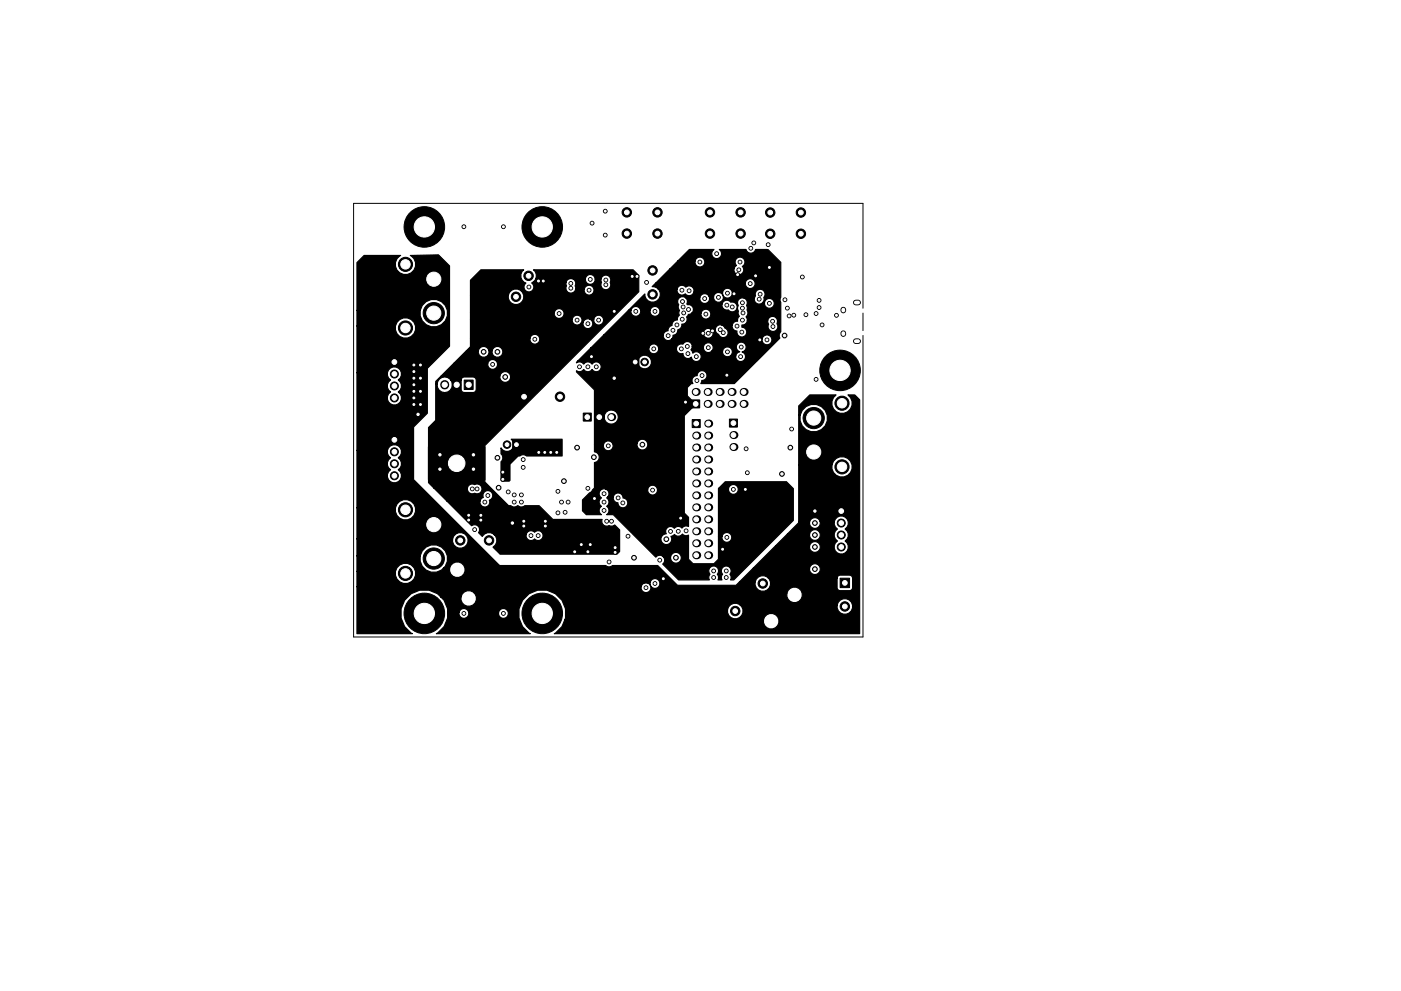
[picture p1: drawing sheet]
<svg xmlns="http://www.w3.org/2000/svg" width="297mm" height="210mm" viewBox="0 0 297 210" stroke-linecap="round" stroke-linejoin="round" font-family="sans-serif">
<path d="M75 43.1h108v92h-108z" fill="none" stroke="#000" stroke-width=".21"/>
<g fill="#000" stroke="#000" stroke-width=".21">
<path d="M82.8 76h1.7v1.7h-1.7zM133.9 76h1.6v1.6h-1.6zM82.8 92.5h1.7v1.7h-1.7zM98.4 80.6h1.9v2h-1.9zM90.8 94.8h12v7h-12zM108.7 93.5h1.6v1.6h-1.6zM123.7 87.6h1.7v1.7h-1.7zM146.8 89h1.7v1.7h-1.7zM146.7 84.8h1.7v1.7h-1.7zM154.7 88.9h1.7v1.7h-1.7zM177.5 107.6h1.7v1.7h-1.7zM178.1 122.7h2v2h-2z"/>
<circle cx="86" cy="56.1" r="1.5"/>
<circle cx="90" cy="48.1" r="4.3"/>
<circle cx="92" cy="59.2" r="2.25"/>
<circle cx="98.4" cy="48.1" r=".4"/>
<circle cx="106.7" cy="48.1" r=".4"/>
<circle cx="112.1" cy="58.5" r="1"/>
<circle cx="114.2" cy="59.6" r=".4"/>
<circle cx="115" cy="48.1" r="4.3"/>
<circle cx="115.2" cy="59.6" r=".4"/>
<circle cx="125.1" cy="59.3" r=".4"/>
<circle cx="125.5" cy="47.3" r=".4"/>
<circle cx="128.3" cy="49.9" r=".4"/>
<circle cx="128.3" cy="44.8" r=".4"/>
<circle cx="128.5" cy="59.4" r=".4"/>
<circle cx="132.9" cy="49.6" r="1"/>
<circle cx="132.9" cy="45.1" r="1"/>
<circle cx="134" cy="58.6" r=".4"/>
<circle cx="135.1" cy="58.6" r=".4"/>
<circle cx="137.1" cy="59.9" r=".4"/>
<circle cx="138.4" cy="57.4" r="1"/>
<circle cx="139.4" cy="49.6" r="1"/>
<circle cx="139.4" cy="45.1" r="1"/>
<circle cx="148.4" cy="55.6" r=".4"/>
<circle cx="150.5" cy="49.6" r="1"/>
<circle cx="150.5" cy="45.1" r="1"/>
<circle cx="151.9" cy="53.8" r=".4"/>
<circle cx="156.4" cy="58.3" r=".4"/>
<circle cx="156.6" cy="57.3" r=".4"/>
<circle cx="156.9" cy="55.6" r=".4"/>
<circle cx="157" cy="49.6" r="1"/>
<circle cx="157" cy="45.1" r="1"/>
<circle cx="159.2" cy="52.7" r=".4"/>
<circle cx="159.8" cy="51.5" r=".4"/>
<circle cx="160.2" cy="58.5" r=".4"/>
<circle cx="162.9" cy="51.9" r=".4"/>
<circle cx="163.1" cy="56.7" r=".4"/>
<circle cx="163.3" cy="45.1" r="1"/>
<circle cx="163.3" cy="49.6" r="1"/>
<circle cx="169.8" cy="45.1" r="1"/>
<circle cx="169.8" cy="49.6" r="1"/>
<circle cx="170.1" cy="58.8" r=".4"/>
<circle cx="83.6" cy="79.3" r=".85"/>
<circle cx="86" cy="69.6" r="1.5"/>
<circle cx="87.7" cy="77.4" r=".4"/>
<circle cx="87.7" cy="78.8" r=".4"/>
<circle cx="89.1" cy="77.4" r=".4"/>
<circle cx="92" cy="66.4" r="2.25"/>
<circle cx="102.5" cy="74.6" r=".5"/>
<circle cx="104.4" cy="77.3" r=".4"/>
<circle cx="105.5" cy="74.6" r=".5"/>
<circle cx="107.1" cy="80" r=".5"/>
<circle cx="109.4" cy="63" r="1"/>
<circle cx="112.1" cy="60.9" r=".4"/>
<circle cx="113.4" cy="72" r=".4"/>
<circle cx="118.5" cy="66.5" r=".4"/>
<circle cx="121" cy="60.1" r=".4"/>
<circle cx="121" cy="61.1" r=".4"/>
<circle cx="122.4" cy="67.9" r=".4"/>
<circle cx="122.9" cy="77.8" r=".4"/>
<circle cx="124.6" cy="68.7" r=".4"/>
<circle cx="124.6" cy="77.8" r=".4"/>
<circle cx="124.9" cy="61.6" r=".4"/>
<circle cx="125.4" cy="75.7" r=".4"/>
<circle cx="126.4" cy="77.8" r=".4"/>
<circle cx="126.9" cy="67.9" r=".4"/>
<circle cx="128.5" cy="60.4" r=".4"/>
<circle cx="130.2" cy="66.1" r=".4"/>
<circle cx="134.8" cy="66.1" r=".4"/>
<circle cx="136.7" cy="76.8" r=".8"/>
<circle cx="138.4" cy="62.5" r="1"/>
<circle cx="138.6" cy="74" r=".4"/>
<circle cx="138.9" cy="66.1" r=".4"/>
<circle cx="141.7" cy="71.2" r=".4"/>
<circle cx="142.7" cy="70.1" r=".4"/>
<circle cx="143.5" cy="68.9" r=".4"/>
<circle cx="144.5" cy="74" r=".4"/>
<circle cx="144.6" cy="61.6" r=".4"/>
<circle cx="144.6" cy="67.7" r=".4"/>
<circle cx="144.7" cy="64" r=".4"/>
<circle cx="144.8" cy="65.1" r=".4"/>
<circle cx="145" cy="66.4" r=".4"/>
<circle cx="145.7" cy="73.5" r=".4"/>
<circle cx="145.9" cy="75" r=".4"/>
<circle cx="146" cy="65.7" r=".4"/>
<circle cx="146.1" cy="61.7" r=".4"/>
<circle cx="147.6" cy="75.7" r=".4"/>
<circle cx="148.8" cy="79.7" r=".4"/>
<circle cx="149" cy="70.7" r=".4"/>
<circle cx="149.4" cy="63.3" r=".4"/>
<circle cx="149.7" cy="66.6" r=".4"/>
<circle cx="150.2" cy="70.7" r=".4"/>
<circle cx="150.2" cy="73.8" r=".4"/>
<circle cx="151.1" cy="70.2" r=".4"/>
<circle cx="152.3" cy="63.1" r=".4"/>
<circle cx="152.7" cy="70" r=".4"/>
<circle cx="153.3" cy="70.6" r=".4"/>
<circle cx="154.1" cy="64.7" r=".4"/>
<circle cx="154.1" cy="79.6" r=".4"/>
<circle cx="154.2" cy="74.6" r=".4"/>
<circle cx="154.2" cy="62.2" r=".4"/>
<circle cx="155.2" cy="65.1" r=".4"/>
<circle cx="155.6" cy="62.3" r=".4"/>
<circle cx="156.3" cy="69.2" r=".4"/>
<circle cx="157" cy="75.7" r=".4"/>
<circle cx="157.2" cy="73.6" r=".4"/>
<circle cx="157.3" cy="70.5" r=".4"/>
<circle cx="157.4" cy="64.2" r=".4"/>
<circle cx="157.4" cy="67.9" r=".4"/>
<circle cx="157.4" cy="65.4" r=".4"/>
<circle cx="157.5" cy="66.4" r=".4"/>
<circle cx="159.1" cy="60.2" r=".4"/>
<circle cx="161" cy="63.5" r=".4"/>
<circle cx="161.1" cy="72.1" r=".4"/>
<circle cx="161.2" cy="62.4" r=".4"/>
<circle cx="162.6" cy="72.1" r=".4"/>
<circle cx="163.1" cy="64.4" r=".4"/>
<circle cx="163.8" cy="68.2" r=".4"/>
<circle cx="163.9" cy="69.3" r=".4"/>
<circle cx="166.3" cy="71.2" r=".5"/>
<circle cx="166.4" cy="63.6" r=".4"/>
<circle cx="166.9" cy="65.4" r=".4"/>
<circle cx="167.3" cy="67" r=".4"/>
<circle cx="168.3" cy="66.9" r=".4"/>
<circle cx="170.9" cy="66.8" r=".4"/>
<circle cx="173" cy="66.5" r=".4"/>
<circle cx="173.7" cy="65.3" r=".4"/>
<circle cx="173.7" cy="63.7" r=".4"/>
<circle cx="174.3" cy="68.9" r=".4"/>
<circle cx="177.3" cy="66.9" r=".4"/>
<circle cx="178.1" cy="78.6" r="4.3"/>
<circle cx="83.6" cy="98.4" r=".85"/>
<circle cx="83.6" cy="81.9" r=".85"/>
<circle cx="83.6" cy="95.9" r=".85"/>
<circle cx="83.6" cy="84.4" r=".85"/>
<circle cx="87.7" cy="81.6" r=".4"/>
<circle cx="87.7" cy="83" r=".4"/>
<circle cx="87.7" cy="84.4" r=".4"/>
<circle cx="87.7" cy="85.8" r=".4"/>
<circle cx="87.7" cy="80.2" r=".4"/>
<circle cx="88.6" cy="87.9" r=".5"/>
<circle cx="89.1" cy="80.2" r=".4"/>
<circle cx="89.1" cy="85.8" r=".4"/>
<circle cx="89.1" cy="83" r=".4"/>
<circle cx="93.3" cy="96.5" r=".5"/>
<circle cx="93.3" cy="99.5" r=".5"/>
<circle cx="100.4" cy="96.5" r=".5"/>
<circle cx="100.4" cy="99.5" r=".5"/>
<circle cx="105.5" cy="97.1" r=".5"/>
<circle cx="107.5" cy="94.3" r=".8"/>
<circle cx="110.9" cy="97.5" r=".4"/>
<circle cx="110.9" cy="99.2" r=".4"/>
<circle cx="111.1" cy="84.2" r="1"/>
<circle cx="114.2" cy="96" r=".4"/>
<circle cx="115.5" cy="96" r=".4"/>
<circle cx="116.8" cy="96" r=".4"/>
<circle cx="118" cy="96" r=".4"/>
<circle cx="118.7" cy="84.2" r="1"/>
<circle cx="122.4" cy="95" r=".5"/>
<circle cx="125.9" cy="97" r=".5"/>
<circle cx="129" cy="94.6" r=".4"/>
<circle cx="130.2" cy="80.2" r=".5"/>
<circle cx="136.2" cy="94.3" r=".5"/>
<circle cx="145.3" cy="85.3" r=".4"/>
<circle cx="147.8" cy="80.7" r=".4"/>
<circle cx="158.2" cy="95.2" r=".4"/>
<circle cx="167.6" cy="95" r=".5"/>
<circle cx="167.8" cy="91" r=".4"/>
<circle cx="172.5" cy="88.7" r="2.25"/>
<circle cx="172.5" cy="95.9" r="2.25"/>
<circle cx="173" cy="80.5" r=".4"/>
<circle cx="178.5" cy="99.1" r="1.5"/>
<circle cx="178.5" cy="85.6" r="1.5"/>
<circle cx="83.6" cy="100.9" r=".85"/>
<circle cx="86" cy="108.2" r="1.5"/>
<circle cx="92" cy="111.3" r="2.25"/>
<circle cx="92" cy="118.5" r="2.25"/>
<circle cx="97.6" cy="114.7" r="1"/>
<circle cx="99.4" cy="109.3" r=".4"/>
<circle cx="99.4" cy="110.3" r=".4"/>
<circle cx="100.1" cy="103.7" r=".4"/>
<circle cx="100.6" cy="112.4" r=".4"/>
<circle cx="101.1" cy="103.7" r=".4"/>
<circle cx="101.9" cy="110.3" r=".4"/>
<circle cx="101.9" cy="109.3" r=".4"/>
<circle cx="102.8" cy="106.5" r=".4"/>
<circle cx="103.4" cy="105.1" r=".4"/>
<circle cx="103.7" cy="114.7" r="1"/>
<circle cx="105.7" cy="103.5" r=".5"/>
<circle cx="106.6" cy="100.2" r=".4"/>
<circle cx="106.6" cy="101.7" r=".4"/>
<circle cx="107.8" cy="104.4" r=".4"/>
<circle cx="108.6" cy="111" r=".5"/>
<circle cx="109" cy="106.5" r=".4"/>
<circle cx="109" cy="105" r=".4"/>
<circle cx="110.5" cy="105" r=".4"/>
<circle cx="110.5" cy="106.5" r=".4"/>
<circle cx="111.1" cy="110.6" r=".4"/>
<circle cx="111.1" cy="111.6" r=".4"/>
<circle cx="112.6" cy="113.6" r=".4"/>
<circle cx="114.1" cy="113.6" r=".4"/>
<circle cx="115.6" cy="111.6" r=".4"/>
<circle cx="115.6" cy="110.6" r=".4"/>
<circle cx="118.3" cy="108.8" r=".4"/>
<circle cx="118.3" cy="104.2" r=".4"/>
<circle cx="119.1" cy="106.5" r=".4"/>
<circle cx="119.6" cy="102.1" r=".5"/>
<circle cx="119.8" cy="108.7" r=".4"/>
<circle cx="120.5" cy="106.5" r=".4"/>
<circle cx="121.8" cy="117.1" r=".4"/>
<circle cx="123.2" cy="115.5" r=".4"/>
<circle cx="124.6" cy="117.1" r=".4"/>
<circle cx="124.6" cy="103.6" r=".4"/>
<circle cx="125.1" cy="115.5" r=".4"/>
<circle cx="126" cy="105.8" r=".4"/>
<circle cx="128.1" cy="104.7" r=".4"/>
<circle cx="128.1" cy="108.3" r=".4"/>
<circle cx="128.1" cy="106.5" r=".4"/>
<circle cx="128.6" cy="110.6" r=".4"/>
<circle cx="129.1" cy="119.2" r=".4"/>
<circle cx="129.6" cy="110.6" r=".4"/>
<circle cx="130.4" cy="116.2" r=".4"/>
<circle cx="130.4" cy="117.2" r=".4"/>
<circle cx="131.1" cy="105.6" r=".4"/>
<circle cx="132.1" cy="106.7" r=".4"/>
<circle cx="133.2" cy="113.8" r=".4"/>
<circle cx="134.4" cy="118.3" r=".5"/>
<circle cx="138.4" cy="104" r=".4"/>
<circle cx="139.9" cy="118.8" r=".4"/>
<circle cx="141.3" cy="114.4" r=".5"/>
<circle cx="142.2" cy="112.7" r=".4"/>
<circle cx="143.3" cy="118.3" r=".5"/>
<circle cx="143.8" cy="112.7" r=".4"/>
<circle cx="144.3" cy="109.9" r=".4"/>
<circle cx="145.5" cy="112.6" r=".4"/>
<circle cx="153.2" cy="116.5" r=".4"/>
<circle cx="154.1" cy="114" r=".4"/>
<circle cx="155.5" cy="103.8" r=".4"/>
<circle cx="158" cy="103.8" r=".4"/>
<circle cx="158.4" cy="100.3" r=".4"/>
<circle cx="165.8" cy="100.6" r=".5"/>
<circle cx="172.8" cy="116.1" r=".5"/>
<circle cx="172.8" cy="108.4" r=".5"/>
<circle cx="172.8" cy="111" r=".5"/>
<circle cx="172.8" cy="113.5" r=".5"/>
<circle cx="178.4" cy="113.5" r=".85"/>
<circle cx="178.4" cy="116.1" r=".85"/>
<circle cx="178.4" cy="111" r=".85"/>
<circle cx="86" cy="121.7" r="1.5"/>
<circle cx="90" cy="130.1" r="4.3"/>
<circle cx="98.4" cy="130.1" r=".4"/>
<circle cx="106.7" cy="130.1" r=".4"/>
<circle cx="115" cy="130.1" r="4.3"/>
<circle cx="137" cy="124.7" r=".4"/>
<circle cx="138.9" cy="123.8" r=".4"/>
<circle cx="140.6" cy="122.8" r=".4"/>
<circle cx="151.3" cy="122.5" r=".4"/>
<circle cx="151.3" cy="121.1" r=".4"/>
<circle cx="154" cy="122.5" r=".4"/>
<circle cx="154" cy="121.1" r=".4"/>
<circle cx="155.9" cy="129.6" r="1"/>
<circle cx="161.7" cy="123.8" r="1"/>
<circle cx="172.8" cy="120.8" r=".5"/>
<circle cx="179.1" cy="128.7" r="1"/>
</g>
<g fill="#000">
<circle cx="127.1" cy="88.5" r=".85"/>
<circle cx="129.6" cy="88.5" r=".85"/>
<circle cx="147.5" cy="83.2" r=".85"/>
<circle cx="147.6" cy="97.5" r=".85"/>
<circle cx="147.6" cy="92.4" r=".85"/>
<circle cx="147.6" cy="94.9" r=".85"/>
<circle cx="150" cy="83.2" r=".85"/>
<circle cx="150" cy="85.7" r=".85"/>
<circle cx="150.2" cy="92.4" r=".85"/>
<circle cx="150.2" cy="97.5" r=".85"/>
<circle cx="150.2" cy="94.9" r=".85"/>
<circle cx="150.2" cy="89.9" r=".85"/>
<circle cx="152.6" cy="85.7" r=".85"/>
<circle cx="152.6" cy="83.2" r=".85"/>
<circle cx="155.1" cy="83.2" r=".85"/>
<circle cx="155.1" cy="85.7" r=".85"/>
<circle cx="155.5" cy="92.3" r=".85"/>
<circle cx="155.5" cy="94.8" r=".85"/>
<circle cx="157.7" cy="85.7" r=".85"/>
<circle cx="157.7" cy="83.2" r=".85"/>
<circle cx="147.6" cy="112.7" r=".85"/>
<circle cx="147.6" cy="102.6" r=".85"/>
<circle cx="147.6" cy="117.8" r=".85"/>
<circle cx="147.6" cy="110.2" r=".85"/>
<circle cx="147.6" cy="107.6" r=".85"/>
<circle cx="147.6" cy="100" r=".85"/>
<circle cx="147.6" cy="115.3" r=".85"/>
<circle cx="147.6" cy="105.1" r=".85"/>
<circle cx="150.2" cy="117.8" r=".85"/>
<circle cx="150.2" cy="112.7" r=".85"/>
<circle cx="150.2" cy="105.1" r=".85"/>
<circle cx="150.2" cy="102.6" r=".85"/>
<circle cx="150.2" cy="100" r=".85"/>
<circle cx="150.2" cy="115.3" r=".85"/>
<circle cx="150.2" cy="110.2" r=".85"/>
<circle cx="150.2" cy="107.6" r=".85"/>
</g>
<path d="M178.8 65.7v.2M178.8 70.7v.2M181.4 72.4h.5M181.4 64.2h.5" fill="none" stroke="#000" stroke-width="1.2"/>
<path d="M94.3 81.6v.1M96.8 81.6v.1" fill="none" stroke="#000" stroke-width="1.9"/>
<path d="M75.7 55.7l1.5-1.5h7.7a2.16 2.16 0 0 0-.6 3.3 2.16 2.16 0 0 0 3.3 0 2.16 2.16 0 0 0-.6-3.3l6-.1 2.3 2.3v17.1l-4.7 4.7v9.5l-2.9 3v11l18.2 18.3h22.5l.2 .1a1 1 0 0 0 1.2-.1h9.6l4.3 4.2h12.3l.8-.7h3.3v.6a1.66 1.66 0 0 0 2.4 1.2 1.66 1.66 0 0 0 .4-2.6h14.6v2a.65 .65 0 0 0 .6 .6h2l.5-.2 .2-.4v-2a.65 .65 0 0 0-.7-.7l-2.2 .1-.4 .6h-14.6a1.64 1.64 0 0 0-1.6-.5 1.64 1.64 0 0 0-1.2 1.3h-3.3l2.9-3h11.9v.5a1.16 1.16 0 0 0 1.8 .7 1.16 1.16 0 0 0 0-1.9 1.16 1.16 0 0 0-1.8 .7h-11.9l4.7-4.7h7.2v.5a1.16 1.16 0 0 0 1.8 .7 1.16 1.16 0 0 0 0-1.9 1.16 1.16 0 0 0-1.8 .7h-7.2l2.6-2.5h4.6v.4a1.16 1.16 0 0 0 1.8 .8 1.16 1.16 0 0 0 0-2 1.16 1.16 0 0 0-1.8 .8h-4.6l2.3-2.6h2.3a1.15 1.15 0 0 0 1.2 1.4 1.15 1.15 0 0 0 1.1-1.4h3v.6l.2 .5 .4 .5a1.51 1.51 0 0 0 0 2.5 1.51 1.51 0 0 0-.3 2.2 1.51 1.51 0 0 0 2.3 0 1.51 1.51 0 0 0-.3-2.2 1.5 1.5 0 0 0 0-2.6 1.51 1.51 0 0 0 0-2.5 1.51 1.51 0 0 0-2.3 1h-3l-.2-.4a1.16 1.16 0 0 0-1.2-.5 1.16 1.16 0 0 0-.9 .9h-2.3v-12.1h7.1v.9a2.18 2.18 0 0 0 3.3 1.4 2.18 2.18 0 0 0 0-3.7 2.18 2.18 0 0 0-3.3 1.4h-7.1v-10.5h.3v1.2a2.94 2.94 0 0 0 4.6 1.8 2.94 2.94 0 0 0 0-4.8 2.94 2.94 0 0 0-4.6 1.8h-.3v-2l2.4-2.3h5.6a2.17 2.17 0 0 0-.4 3.2 2.17 2.17 0 0 0 3.2 0 2.17 2.17 0 0 0-.3-3.2h1.4l1.1 1v49.6h-64.8l1.7-1.5 .6-1.4h42.1a1.67 1.67 0 0 0 1.9 1.9 1.67 1.67 0 0 0 1.1-2.5 1.67 1.67 0 0 0-2.8 0l-.2 .6h-42.1l.1-.4v-1.8h34.3v.7a1.66 1.66 0 0 0 2.5 1.1 1.66 1.66 0 0 0 .2-2.8h20.6v.7a1.67 1.67 0 0 0 2.6 1.1 1.67 1.67 0 0 0 0-2.8 1.67 1.67 0 0 0-2.6 1h-20.7a1.67 1.67 0 0 0-2.6 1h-34.3l-.7-1.9-1.6-1.5h49.2a1.67 1.67 0 0 0 2 1.9 1.67 1.67 0 0 0 1-2.5 1.67 1.67 0 0 0-2.7 0l-.3 .6h-49.2a5 5 0 0 0-6.9 1.7 5 5 0 0 0 1.7 6.8h-19.9l1.7-1.5 .7-1.8v-1.2h2.4a1.06 1.06 0 0 0 1.1 1.3 1.06 1.06 0 0 0 1-1.3h6.3v.5a1.06 1.06 0 0 0 1.6 .6 1.06 1.06 0 0 0 0-1.7 1.06 1.06 0 0 0-1.6 .6h-6.3l-.2-.3a1.06 1.06 0 0 0-1.1-.5 1.06 1.06 0 0 0-.8 .8h-2.4v-.7l-.7-1.8-.8-.8h4.3v.7a1.67 1.67 0 0 0 2.6 1.1 1.67 1.67 0 0 0 0-2.8 1.67 1.67 0 0 0-2.6 1h-4.3l-.6-.6a5 5 0 0 0-7.1 1.4 5 5 0 0 0 1.7 7h-11.7v-9.9h60.2v.4a1.06 1.06 0 0 0 1.6 .7 1.06 1.06 0 0 0 0-1.8 1.06 1.06 0 0 0-1.6 .7h-60.2v-3.3h8.1v.9a2.13 2.13 0 0 0 3.1 1.5h50.9v.4a1.06 1.06 0 0 0 1.7 .7 1.06 1.06 0 0 0 0-1.8 1.06 1.06 0 0 0-1.7 .7h-50.9l.3-.1a2.18 2.18 0 0 0 0-3.7 2.18 2.18 0 0 0-3.4 1.4h-8.1v-3.3h13.4v1.2a2.89 2.89 0 0 0 4.9 1.5h1.3v.6a1.67 1.67 0 0 0 2.6 1.1 1.67 1.67 0 0 0 0-2.8 1.67 1.67 0 0 0-2.6 1.1h-1.3l.4-.5a2.94 2.94 0 0 0-1.3-4.3 2.94 2.94 0 0 0-4 2.1h-13.4v-3.6h20.3v.7a1.67 1.67 0 0 0 2.5 1 1.67 1.67 0 0 0 0-2.7 1.67 1.67 0 0 0-2.5 1h-20.3v-6.6h8.1v.9a2.18 2.18 0 0 0 3.4 1.4 2.18 2.18 0 0 0 0-3.7 2.18 2.18 0 0 0-3.4 1.4h-8.1v-12.1h6.4v.6l.3 .5 .4 .4a1.51 1.51 0 0 0 0 2.6 1.51 1.51 0 0 0-.3 2.2 1.51 1.51 0 0 0 2.3 0 1.51 1.51 0 0 0-.4-2.2 1.5 1.5 0 0 0 0-2.6 1.51 1.51 0 0 0 .1-2.5 1.51 1.51 0 0 0-2.4 1h-6.4v-16.5h6.4v.5l.3 .6 .4 .4a1.51 1.51 0 0 0 0 2.6 1.51 1.51 0 0 0-.3 2.2 1.51 1.51 0 0 0 2.3 0 1.51 1.51 0 0 0-.4-2.2 1.5 1.5 0 0 0 0-2.6 1.51 1.51 0 0 0 .1-2.5 1.51 1.51 0 0 0-2.4 1h-6.4v-9.9h8.1v.8a2.18 2.18 0 0 0 3.4 1.4 2.18 2.18 0 0 0 0-3.6 2.18 2.18 0 0 0-3.4 1.4h-8.1v-3.3h13.4v1.1a2.94 2.94 0 0 0 4.5 1.9 2.94 2.94 0 0 0 0-4.9 2.94 2.94 0 0 0-4.5 1.9h-13.4zM99.7 59.5l2.3-2.2h9a1.61 1.61 0 0 0 .5 2.8 1.05 1.05 0 0 0-.1 1.5 1.05 1.05 0 0 0 1.6 0 1.05 1.05 0 0 0-.3-1.6l7.3-.1 .1 .7a1.05 1.05 0 0 0 .6 1.5 1.05 1.05 0 0 0 1.4-.7h1.8v.4a1.06 1.06 0 0 0 1.6 .6 1.06 1.06 0 0 0 0-1.7 1.06 1.06 0 0 0-1.6 .7h-1.8l-.2-.8a1.05 1.05 0 0 0-.5-1.5 1.05 1.05 0 0 0-1.4 .8h-7.1l.7-.8h10.5v.4a1.05 1.05 0 0 0 1.2 .8 1.05 1.05 0 0 0 .9-1.1h1.2l.1 .7-.1 .3a1.05 1.05 0 0 0 1.2 1.3 1.05 1.05 0 0 0 .8-1.6 1.05 1.05 0 0 0-.6-1.5 1.05 1.05 0 0 0-1.4 .8h-1.2v-.1a1.06 1.06 0 0 0-1.1-.9 1.06 1.06 0 0 0-1 .9h-10.5l.1-.9-.2-.6-.4-.3h21.1l1.2 1.1v3.5l-32.6 32.6v7.8l5 5h.5a1.17 1.17 0 0 0 1.5 0 .98 .98 0 0 0 1.4 0h3.1l3 2.9h10.4l-.1 .2a1.04 1.04 0 0 0 .4 1 1.04 1.04 0 0 0 1.1 .1 .97 .97 0 0 0 1.2-.1l1.1 1v4.6l-.6 .6h-24.8l-1.4-1.6a1.63 1.63 0 0 0 .2-2.6h6.7v.4a1.04 1.04 0 0 0 .8 .9 1.04 1.04 0 0 0 1-.4 1.04 1.04 0 0 0 1.5 .1 1.04 1.04 0 0 0 0-1.5 1.04 1.04 0 0 0-1.5 0 1.04 1.04 0 0 0-1-.3 1.04 1.04 0 0 0-.8 .8h-6.7l-.2-.1a1.64 1.64 0 0 0-2.3 .5l-.8-.8a1.05 1.05 0 0 0-.1-1.4 1.05 1.05 0 0 0-1.4-.1l-5.2-5.2h7a1.05 1.05 0 0 0 1.1 1.3 1.05 1.05 0 0 0 .8-1.5 1.04 1.04 0 0 0 .7-1.3 1.04 1.04 0 0 0-1.3-.7 1.04 1.04 0 0 0-.6 1.4l-.6 .4-.1 .4h-7l-2.8-2.8h7.1a1.04 1.04 0 0 0 .4 1.1 1.04 1.04 0 0 0 1.1 0 1.05 1.05 0 0 0 1.6-.9 1.05 1.05 0 0 0-1.6-.9 1.04 1.04 0 0 0-1.5 .7h-7.1l-1.1-1.1v-11.7l1.5-1.5v-7.8h.3a1.62 1.62 0 0 0 2 1.8 1.62 1.62 0 0 0 .9-2.6h2.2v2a.65 .65 0 0 0 .6 .7h1.9l.5-.2 .2-.5v-2a.65 .65 0 0 0-.7-.6h-2.1l-.4 .6h-2.2a1.58 1.58 0 0 0-1.7-.6 1.58 1.58 0 0 0-1.2 1.4h-.3v-.5l1.2-1.1h12.4a1.16 1.16 0 0 0 1.3 1.3 1.16 1.16 0 0 0 .8-1.8 1.16 1.16 0 0 0-1.9 0l-.2 .5h-12.4l2.6-2.7h7.2a1.06 1.06 0 0 0 1.3 1.3 1.06 1.06 0 0 0 .6-1.7 1.06 1.06 0 0 0-1.7 0l-.2 .4h-7.2l2.7-2.7h2.5a1.16 1.16 0 0 0 1.1 1.4 1.16 1.16 0 0 0 1.2-1.4h.6v.5a1.16 1.16 0 0 0 1.8 .7 1.16 1.16 0 0 0 0-1.9 1.16 1.16 0 0 0-1.8 .7h-.6l-.2-.4a1.16 1.16 0 0 0-1.2-.5 1.16 1.16 0 0 0-.9 .9h-2.5l.8-.8v-1.8h12.7a1.06 1.06 0 0 0 1.2 1.2 1.06 1.06 0 0 0 .7-1.6 1.06 1.06 0 0 0-1.8 0l-.1 .4h-12.7v-4.1h21.6a1.05 1.05 0 0 0 .7 1.2 1.05 1.05 0 0 0 1.2-.4h.4v.4a1.05 1.05 0 0 0 1.7 .6 1.05 1.05 0 0 0-.3-1.8h.9v.4a1.06 1.06 0 0 0 1.6 .7 1.06 1.06 0 0 0 0-1.8 1.06 1.06 0 0 0-1.6 .7l-1.1-.1a1.05 1.05 0 0 0-1.2 .9h-.4l.2-.4a1.06 1.06 0 0 0-.8-1.2 1.06 1.06 0 0 0-1.3 .8h-21.6v-1.4h17.8v.4a1.06 1.06 0 0 0 1.6 .7 1.06 1.06 0 0 0 0-1.8 1.06 1.06 0 0 0-1.6 .7h-17.8v-3.7h8.1v.7a1.67 1.67 0 0 0 2.5 1.1 1.67 1.67 0 0 0 0-2.8 1.67 1.67 0 0 0-2.5 1h-8.1zM122.2 76.9l.4-.4h12.6a1.46 1.46 0 0 0 1.8 1.7 1.46 1.46 0 0 0 .9-2.2 1.46 1.46 0 0 0-2.4 0l-.3 .5h-12.6l2.7-2.7h12.3a1.06 1.06 0 0 0 1 1.3 1.06 1.06 0 0 0 1-1.3h3.8v.4a1.03 1.03 0 0 0 1.4 .8 1.03 1.03 0 0 0 .6 1 1.03 1.03 0 0 0 1.2-.2 1.05 1.05 0 0 0 1.4 .9 1.05 1.05 0 0 0 .5-1.6 1.05 1.05 0 0 0-1.6-.2l-.4-.7 .3-.6h2.3v.4a1.04 1.04 0 0 0 .8 .8 1.04 1.04 0 0 0 1-.4h2.3v.5a1.04 1.04 0 0 0 1.7 .6h1.1v.4a1.05 1.05 0 0 0 1.7 .6 1.05 1.05 0 0 0-.4-1.8 1.05 1.05 0 0 0 .8-1.6 1.05 1.05 0 0 0-1.7-.1 1.05 1.05 0 0 0 .5 1.6 1.03 1.03 0 0 0-.9 .9h-1.1l.2-.3a1.06 1.06 0 0 0-.5-1.5 1.06 1.06 0 0 0-1.4 .7h-2.3l.1-.1a1.06 1.06 0 0 0-.4-1.5 1.06 1.06 0 0 0-1.5 .8h-2.3v-.3a1.04 1.04 0 0 0-.9-.8 1.04 1.04 0 0 0-1.1 .5 1.02 1.02 0 0 0-1.4 .8h-3.8l-.1-.4a1.06 1.06 0 0 0-1.1-.4 1.06 1.06 0 0 0-.8 .8h-12.3l2.8-2.8h12.5v.4a1.04 1.04 0 0 0 .8 .8 1.04 1.04 0 0 0 1-.3h19.2v.4a1.06 1.06 0 0 0 1.6 .7 1.06 1.06 0 0 0 0-1.8 1.06 1.06 0 0 0-1.6 .7h-19.2l.3-.8a.94 .94 0 0 0 .9-.6h5.5v.4a1.05 1.05 0 0 0 1.7 .6 1.05 1.05 0 0 0-.3-1.8h1.2l.1 .8 .7 .7a1.05 1.05 0 0 0 1.7 0 1.05 1.05 0 0 0-.5-1.6l-.6-.6h2.1a1.03 1.03 0 0 0 1.1 1.2 1.05 1.05 0 0 0 .8 1.3 1.05 1.05 0 0 0 1.2-.9 1.05 1.05 0 0 0-1-1.2v-.4h.3a1 1 0 0 0 .8-1h4.4l.2 .8a1.05 1.05 0 0 0 1 1.5 1.05 1.05 0 0 0 .7-1.6 1.05 1.05 0 0 0-.5-1.5 1.05 1.05 0 0 0-1.4 .8h-4.4l-.2-.8a1.02 1.02 0 0 0 .2-1.4v-.6l-.1-.4 .1-.4a1.01 1.01 0 0 0-.6-1.1h2.1v.4a1.04 1.04 0 0 0 .8 .8 1.04 1.04 0 0 0 1-.3h.4v.4a1.06 1.06 0 0 0 1.6 .6 1.06 1.06 0 0 0 0-1.7 1.06 1.06 0 0 0-1.6 .7h-.4l.3-.5v-.7a1.05 1.05 0 0 0-.7-1.6 1.05 1.05 0 0 0-1.1 1.4l-.3 .5-2.3-.1a1.05 1.05 0 0 0-1.1 .4 1.05 1.05 0 0 0 0 1.2 1.01 1.01 0 0 0 .1 1.2 .94 .94 0 0 0 .2 1.1 1 1 0 0 0-.4 1.1 1.03 1.03 0 0 0-1.2 .8l-2.3-.1a1.05 1.05 0 0 0-1.2 .8h-1.3a1.05 1.05 0 0 0-1.3 .8h-5.5l.1-.5a1.04 1.04 0 0 0 .9-1.2 1.02 1.02 0 0 0 1-1.5l.4-.6 .7-.3h1.9a1.06 1.06 0 0 0 1.3 1.3 1.06 1.06 0 0 0 .6-1.6 1.06 1.06 0 0 0-1.7 0l-.2 .3h-1.9a1.04 1.04 0 0 0 .2-1.2 1.04 1.04 0 0 0-1.1-.6l-.1-.1h7.4v.4a1.03 1.03 0 0 0 1.3 .8 1.05 1.05 0 0 0 1.8-.2 1.05 1.05 0 0 0-1.2-1.4 1.05 1.05 0 0 0-1.1-.4 1.05 1.05 0 0 0-.8 .8h-7.5a1 1 0 0 0-.3-1.4h3.1v.5a1.05 1.05 0 0 0 1.3 .7 1.05 1.05 0 0 0 .6-1.4h1v.4a1.06 1.06 0 0 0 1.6 .7 1.06 1.06 0 0 0 0-1.8 1.06 1.06 0 0 0-1.6 .7h-1v-.1a1.06 1.06 0 0 0-1.1-.5 1.06 1.06 0 0 0-.8 .8h-3.1a1.05 1.05 0 0 0-1.4 .2 1.05 1.05 0 0 0 0 1.3 .96 .96 0 0 0 .2 1.2l-.2 .4 .1 .7-.2 .2-.2 .8a1.01 1.01 0 0 0-1.1 1.1 1.02 1.02 0 0 0-.9 1.2 1 1 0 0 0-1 .8h-12.5l5.1-5.1h.6v.4a1.06 1.06 0 0 0 1.2 .8 1.06 1.06 0 0 0 .8-1.2h2v.4a1.06 1.06 0 0 0 1.7 .6 1.06 1.06 0 0 0 0-1.7 1.06 1.06 0 0 0-1.7 .7h-2l-.1-.4a1.06 1.06 0 0 0-1.1-.5 1.06 1.06 0 0 0-.8 .9h-.6l3.5-3.5a1.65 1.65 0 0 0 2.2 1.6 1.65 1.65 0 0 0 .7-2.6h3.9v.4a1.04 1.04 0 0 0 1.8 .5 1.03 1.03 0 0 0 1 .4 1.03 1.03 0 0 0 .8-.7h6.1v.4a1.06 1.06 0 0 0 1.6 .7 1.06 1.06 0 0 0 0-1.8 1.06 1.06 0 0 0-1.6 .7l-6.1-.1a1.04 1.04 0 0 0-.5-1.1 1.04 1.04 0 0 0-1.2 .1 1.05 1.05 0 0 0-1.1-.4 1.05 1.05 0 0 0-.8 .9h-3.9l-.9-.6h-.4l.8-.8h18.9a1.06 1.06 0 0 0 1.3 1.2 1.06 1.06 0 0 0 .6-1.6 1.06 1.06 0 0 0-1.7 0l-.2 .4h-18.9l2.9-3h13.6a1.05 1.05 0 0 0 1.3 1.3 1.05 1.05 0 0 0 .5-1.8 1.05 1.05 0 0 0 .4-1.5 1.05 1.05 0 0 0-1.6-.2 1.05 1.05 0 0 0 0 1.5l-.4 .4-.2 .3h-13.6l1.7-1.6h3.7a1.06 1.06 0 0 0 1.2 1.2 1.06 1.06 0 0 0 .7-1.6 1.06 1.06 0 0 0-1.8 0l-.1 .4h-3.7l2.5-2.5h5.2a1.05 1.05 0 0 0-.3 1.6 1.05 1.05 0 0 0 1.6 0 1.05 1.05 0 0 0-.2-1.6h5.7l.1 .4a1.05 1.05 0 0 0 1.1 .4 1.05 1.05 0 0 0 .8-.8l2.6 .1 2.7 2.7v7.3l-.1 .4 .1 .8v6.2l-.3 .6 .1 .7-9.6 9.7h-7.1l.2-.7a1.04 1.04 0 0 0 1.1-1 1.04 1.04 0 0 0-1-1.1 1.04 1.04 0 0 0-1.1 1.1 1.03 1.03 0 0 0-1 .6 1.03 1.03 0 0 0 .1 1.1h-.4l-.8 .8v1.8l1.1 1.1h1.5v1.2h-1.4l-1.8 1.9v20.6l.9 1v1.9l-.3-.1a1.05 1.05 0 0 0-1.1 .4 1.01 1.01 0 0 0-1.6 .1 1.04 1.04 0 0 0-1.4-.2 1.04 1.04 0 0 0-.3 1.4 1.15 1.15 0 0 0-1.1 1.4 1.15 1.15 0 0 0 1.5 .8 1.15 1.15 0 0 0 .6-1.7l.7-.4 .2 .2a1.05 1.05 0 0 0 1.5-.3 .99 .99 0 0 0 1.3 .2v5.1l1 1h4.4l.9-1v-4.8h.8a1.06 1.06 0 0 0 1.2 1.3 1.06 1.06 0 0 0 .7-1.7 1.06 1.06 0 0 0-1.8 0l-.1 .4h-.8v-10.1l2.2-.1v.4a1.06 1.06 0 0 0 1.6 .7 1.06 1.06 0 0 0 0-1.7 1.06 1.06 0 0 0-1.6 .6h-2.1l1.4-1.4h13l1.4 1.5v6.7l-12.6 12.6h-.7l.1-.7-.3-.5 .2-.1a1.05 1.05 0 0 0-.3-1.4 1.05 1.05 0 0 0-1.4 .1 1.05 1.05 0 0 0 0 1.4 .97 .97 0 0 0-.1 1.2h-.9l.1-.7-.2-.5 .1-.1a1.05 1.05 0 0 0-.2-1.4 1.05 1.05 0 0 0-1.4 .1 1.05 1.05 0 0 0-.1 1.4 .97 .97 0 0 0-.1 1.2h-6.5l-3.4-3.3a1.01 1.01 0 0 0 .1-1.6h1.6v.5a1.16 1.16 0 0 0 1.8 .7 1.16 1.16 0 0 0 0-1.9 1.16 1.16 0 0 0-1.8 .7h-1.6l-.1-.1a1.04 1.04 0 0 0-1.5 .2l-8.9-9h-1.5a1.04 1.04 0 0 0 0-1.8 1.04 1.04 0 0 0 0-1.8l.3-.2h1.1v.4a1 1 0 0 0 1 .9 1.04 1.04 0 0 0 1 1.1 1.04 1.04 0 0 0 1.1-1.1 1.04 1.04 0 0 0-1-1 1.04 1.04 0 0 0-.9-1.1 1.04 1.04 0 0 0-1.2 .8h-1.1v-.1a1.03 1.03 0 0 0-.5-1.5h8.9v.4a1.06 1.06 0 0 0 1.6 .7 1.06 1.06 0 0 0 0-1.8 1.06 1.06 0 0 0-1.6 .7l-9-.1a1.05 1.05 0 0 0-1.2 .7 1.05 1.05 0 0 0 .4 1.2 1.04 1.04 0 0 0 0 1.8 1.04 1.04 0 0 0 0 1.8h-3.2l-.8-.8v-2.3l2-1.9 .5-.7 .1-5.4a1.15 1.15 0 0 0 1-1.1 1.15 1.15 0 0 0-1.1-1.1v-1.5h1.9a1.05 1.05 0 0 0 1.2 1.2 1.05 1.05 0 0 0 .8-1.5h5.2v.5a1.16 1.16 0 0 0 1.7 .7 1.16 1.16 0 0 0 0-1.9 1.16 1.16 0 0 0-1.7 .7l-5.3-.1a1.06 1.06 0 0 0-1-.4 1.06 1.06 0 0 0-.9 .8h-1.9v-5.9h2.1l.1 .6a1.51 1.51 0 0 0 2.5 .5 1.51 1.51 0 0 0-.5-2.5 1.51 1.51 0 0 0-2.1 1.4h-2.1v-5.8l-3.8-3.8v-.2a1.03 1.03 0 0 0 1.6-.3 1.04 1.04 0 0 0 1.7 0 1.05 1.05 0 0 0 1.6 .2 1.05 1.05 0 0 0 0-1.6 1.05 1.05 0 0 0-1.6 .3 1.04 1.04 0 0 0-1.7 0 1.03 1.03 0 0 0-1.6-.3zM106.2 95a1.45 1.45 0 0 0 2.2 .4 1.45 1.45 0 0 0 0-2.2h10.8v3.5h-7.6a.98 .98 0 0 0-1.4 0l-.4 .1-1.7 1.7v3.4l-.1 .2h-1.6l-.2-.2v-3.9a1.09 1.09 0 0 0 0-1.7z" fill="#000" stroke="#000" stroke-width=".25"/>
<g fill="#fff" stroke="#fff" stroke-width=".21">
<circle cx="115.6" cy="110.6" r=".2"/>
<circle cx="115.6" cy="111.6" r=".2"/>
<circle cx="111.1" cy="111.6" r=".2"/>
<circle cx="111.1" cy="110.6" r=".2"/>
<circle cx="115.2" cy="59.6" r=".2"/>
<circle cx="114.2" cy="59.6" r=".2"/>
<circle cx="130.2" cy="66.1" r=".2"/>
<circle cx="130.4" cy="117.2" r=".2"/>
<circle cx="130.4" cy="116.2" r=".2"/>
<circle cx="99.4" cy="109.3" r=".2"/>
<circle cx="99.4" cy="110.3" r=".2"/>
<circle cx="101.9" cy="110.3" r=".2"/>
<circle cx="101.9" cy="109.3" r=".2"/>
<circle cx="135.1" cy="58.6" r=".2"/>
<circle cx="134" cy="58.6" r=".2"/>
<circle cx="151.3" cy="121.1" r=".2"/>
<circle cx="151.3" cy="122.5" r=".2"/>
<circle cx="154" cy="122.5" r=".2"/>
<circle cx="154" cy="121.1" r=".2"/>
<circle cx="123.2" cy="115.5" r=".2"/>
<circle cx="125.1" cy="115.5" r=".2"/>
<circle cx="121.8" cy="117.1" r=".2"/>
<circle cx="124.6" cy="117.1" r=".2"/>
<circle cx="152.7" cy="70" r=".2"/>
<circle cx="149.7" cy="66.6" r=".2"/>
<circle cx="156.3" cy="69.2" r=".2"/>
<circle cx="155.5" cy="103.8" r=".2"/>
<circle cx="143.8" cy="112.7" r=".2"/>
<circle cx="113.4" cy="72" r=".2"/>
<circle cx="112.6" cy="113.6" r=".2"/>
<circle cx="114.1" cy="113.6" r=".2"/>
<circle cx="109" cy="105" r=".2"/>
<circle cx="110.5" cy="105" r=".2"/>
<circle cx="109" cy="106.5" r=".2"/>
<circle cx="110.5" cy="106.5" r=".2"/>
<circle cx="121" cy="61.1" r=".2"/>
<circle cx="121" cy="60.1" r=".2"/>
<circle cx="112.1" cy="60.9" r=".2"/>
<circle cx="126.9" cy="67.9" r=".2"/>
<circle cx="122.4" cy="67.9" r=".2"/>
<circle cx="122.9" cy="77.8" r=".2"/>
<circle cx="124.6" cy="77.8" r=".2"/>
<circle cx="126.4" cy="77.8" r=".2"/>
<circle cx="138.9" cy="66.1" r=".2"/>
<circle cx="129.6" cy="110.6" r=".2"/>
<circle cx="128.6" cy="110.6" r=".2"/>
<circle cx="129.1" cy="119.2" r=".2"/>
<circle cx="100.6" cy="112.4" r=".2"/>
<circle cx="101.1" cy="103.7" r=".2"/>
<circle cx="100.1" cy="103.7" r=".2"/>
<circle cx="98.4" cy="130.1" r=".2"/>
<circle cx="106.7" cy="130.1" r=".2"/>
<circle cx="98.4" cy="48.1" r=".2"/>
<circle cx="106.7" cy="48.1" r=".2"/>
<circle cx="128.3" cy="44.8" r=".2"/>
<circle cx="128.3" cy="49.9" r=".2"/>
<circle cx="128.5" cy="60.4" r=".2"/>
<circle cx="128.5" cy="59.4" r=".2"/>
<circle cx="137.1" cy="59.9" r=".2"/>
<circle cx="107.7" cy="104.4" r=".2"/>
<circle cx="167.8" cy="91" r=".2"/>
<circle cx="158.4" cy="100.3" r=".2"/>
<circle cx="158.2" cy="95.2" r=".2"/>
<circle cx="128.1" cy="108.3" r=".2"/>
<circle cx="128.1" cy="106.5" r=".2"/>
<circle cx="128.1" cy="104.7" r=".2"/>
<circle cx="118.3" cy="108.8" r=".2"/>
<circle cx="118.3" cy="104.2" r=".2"/>
<circle cx="110.9" cy="97.5" r=".2"/>
<circle cx="110.9" cy="99.2" r=".2"/>
<circle cx="154.1" cy="64.7" r=".2"/>
<circle cx="138.4" cy="104" r=".2"/>
<circle cx="129" cy="94.6" r=".2"/>
<circle cx="104.4" cy="77.3" r=".2"/>
<circle cx="173.7" cy="63.7" r=".2"/>
<circle cx="173.7" cy="65.3" r=".2"/>
<circle cx="170.1" cy="58.8" r=".2"/>
<circle cx="162.6" cy="72.1" r=".2"/>
<circle cx="174.3" cy="68.9" r=".2"/>
<circle cx="146.1" cy="61.7" r=".2"/>
<circle cx="167.3" cy="67" r=".2"/>
<circle cx="148.8" cy="79.7" r=".2"/>
<circle cx="147.6" cy="75.7" r=".2"/>
<circle cx="145.7" cy="73.5" r=".2"/>
<circle cx="150.2" cy="73.8" r=".2"/>
<circle cx="120.4" cy="106.5" r=".2"/>
<circle cx="133.1" cy="113.8" r=".2"/>
<circle cx="159.2" cy="52.7" r=".2"/>
<circle cx="162.9" cy="51.9" r=".2"/>
<circle cx="156.6" cy="57.3" r=".2"/>
<circle cx="156.9" cy="55.6" r=".2"/>
<circle cx="151.9" cy="53.8" r=".2"/>
<circle cx="148.4" cy="55.6" r=".2"/>
<circle cx="124.6" cy="68.7" r=".2"/>
<circle cx="152.3" cy="63.1" r=".2"/>
<circle cx="153.3" cy="70.6" r=".2"/>
<circle cx="157.2" cy="73.6" r=".2"/>
<circle cx="157" cy="75.7" r=".2"/>
<circle cx="163.1" cy="64.4" r=".2"/>
<circle cx="154.2" cy="62.2" r=".2"/>
<circle cx="173" cy="80.5" r=".2"/>
<circle cx="154.1" cy="114" r=".2"/>
<circle cx="131.1" cy="105.6" r=".2"/>
<circle cx="106.6" cy="101.7" r=".2"/>
<circle cx="106.6" cy="100.2" r=".2"/>
<circle cx="114.2" cy="96" r=".2"/>
<circle cx="115.5" cy="96" r=".2"/>
<circle cx="116.8" cy="96" r=".2"/>
<circle cx="118" cy="96" r=".2"/>
<circle cx="170.9" cy="66.8" r=".2"/>
<circle cx="155.6" cy="62.3" r=".2"/>
<circle cx="158" cy="103.8" r=".2"/>
<circle cx="144.3" cy="109.9" r=".2"/>
<circle cx="153.2" cy="116.5" r=".2"/>
<circle cx="154.1" cy="79.6" r=".2"/>
<circle cx="163.1" cy="56.7" r=".2"/>
<circle cx="160.2" cy="58.5" r=".2"/>
<circle cx="156.4" cy="58.3" r=".2"/>
<circle cx="161.1" cy="72.1" r=".2"/>
<circle cx="125.4" cy="75.7" r=".2"/>
<circle cx="145.3" cy="85.3" r=".2"/>
<circle cx="151.1" cy="70.2" r=".2"/>
<circle cx="149" cy="70.7" r=".2"/>
<circle cx="126" cy="105.8" r=".2"/>
<circle cx="149.4" cy="63.3" r=".2"/>
<circle cx="157.3" cy="70.5" r=".2"/>
<circle cx="166.4" cy="63.6" r=".2"/>
<circle cx="168.3" cy="66.9" r=".2"/>
<circle cx="157.5" cy="66.4" r=".2"/>
<circle cx="159.8" cy="51.5" r=".2"/>
<circle cx="157.4" cy="67.9" r=".2"/>
<circle cx="161" cy="63.5" r=".2"/>
<circle cx="157.4" cy="65.4" r=".2"/>
<circle cx="161.2" cy="62.4" r=".2"/>
<circle cx="157.4" cy="64.2" r=".2"/>
<circle cx="147.8" cy="80.7" r=".2"/>
<circle cx="143.5" cy="68.9" r=".2"/>
<circle cx="141.7" cy="71.2" r=".2"/>
<circle cx="142.2" cy="112.7" r=".2"/>
<circle cx="144.6" cy="67.7" r=".2"/>
<circle cx="142.7" cy="70.1" r=".2"/>
<circle cx="145.5" cy="112.6" r=".2"/>
<circle cx="150.2" cy="70.7" r=".2"/>
<circle cx="146" cy="65.7" r=".2"/>
<circle cx="144.5" cy="74" r=".2"/>
<circle cx="163.8" cy="68.2" r=".2"/>
<circle cx="163.9" cy="69.3" r=".2"/>
<circle cx="134.8" cy="66.1" r=".2"/>
<circle cx="125.5" cy="47.3" r=".2"/>
<circle cx="177.3" cy="66.9" r=".2"/>
<circle cx="173" cy="66.5" r=".2"/>
<circle cx="166.9" cy="65.4" r=".2"/>
<circle cx="87.7" cy="81.6" r=".2"/>
<circle cx="140.6" cy="122.8" r=".2"/>
<circle cx="89.1" cy="77.4" r=".2"/>
<circle cx="87.7" cy="77.4" r=".2"/>
<circle cx="87.7" cy="80.2" r=".2"/>
<circle cx="89.1" cy="80.2" r=".2"/>
<circle cx="87.7" cy="78.8" r=".2"/>
<circle cx="87.7" cy="83" r=".2"/>
<circle cx="89.1" cy="83" r=".2"/>
<circle cx="87.7" cy="84.4" r=".2"/>
<circle cx="87.7" cy="85.8" r=".2"/>
<circle cx="89.1" cy="85.8" r=".2"/>
<circle cx="138.9" cy="123.8" r=".2"/>
<circle cx="137" cy="124.7" r=".2"/>
<circle cx="118.5" cy="66.5" r=".2"/>
<circle cx="159.1" cy="60.2" r=".2"/>
<circle cx="124.9" cy="61.6" r=".2"/>
<circle cx="125.1" cy="59.3" r=".2"/>
<circle cx="154.2" cy="74.6" r=".2"/>
<circle cx="145.8" cy="75" r=".2"/>
<circle cx="119.1" cy="106.5" r=".2"/>
<circle cx="103.4" cy="105.1" r=".2"/>
<circle cx="102.8" cy="106.5" r=".2"/>
<circle cx="119.8" cy="108.7" r=".2"/>
<circle cx="145" cy="66.4" r=".2"/>
<circle cx="144.8" cy="65.1" r=".2"/>
<circle cx="139.9" cy="118.8" r=".2"/>
<circle cx="144.7" cy="64" r=".2"/>
<circle cx="155.2" cy="65.1" r=".2"/>
<circle cx="138.6" cy="74" r=".2"/>
<circle cx="132.1" cy="106.7" r=".2"/>
<circle cx="124.6" cy="103.6" r=".2"/>
<circle cx="144.6" cy="61.6" r=".2"/>
<circle cx="107.5" cy="94.3" r=".4"/>
<circle cx="109.5" cy="94.3" r=".4"/>
<circle cx="150.2" cy="117.8" r=".5"/>
<circle cx="147.6" cy="117.8" r=".5"/>
<circle cx="150.2" cy="115.3" r=".5"/>
<circle cx="147.6" cy="115.3" r=".5"/>
<circle cx="150.2" cy="112.7" r=".5"/>
<circle cx="147.6" cy="112.7" r=".5"/>
<circle cx="150.2" cy="110.2" r=".5"/>
<circle cx="147.6" cy="110.2" r=".5"/>
<circle cx="150.2" cy="107.6" r=".5"/>
<circle cx="147.6" cy="107.6" r=".5"/>
<circle cx="150.2" cy="105.1" r=".5"/>
<circle cx="147.6" cy="105.1" r=".5"/>
<circle cx="150.2" cy="102.6" r=".5"/>
<circle cx="147.6" cy="102.6" r=".5"/>
<circle cx="150.2" cy="100" r=".5"/>
<circle cx="147.6" cy="100" r=".5"/>
<circle cx="150.2" cy="97.5" r=".5"/>
<circle cx="147.6" cy="97.5" r=".5"/>
<circle cx="150.2" cy="94.9" r=".5"/>
<circle cx="147.6" cy="94.9" r=".5"/>
<circle cx="150.2" cy="92.4" r=".5"/>
<circle cx="147.6" cy="92.4" r=".5"/>
<circle cx="150.2" cy="89.9" r=".5"/>
<circle cx="147.6" cy="89.9" r=".5"/>
<circle cx="157.7" cy="83.2" r=".5"/>
<circle cx="157.7" cy="85.7" r=".5"/>
<circle cx="155.1" cy="83.2" r=".5"/>
<circle cx="155.1" cy="85.7" r=".5"/>
<circle cx="152.6" cy="83.2" r=".5"/>
<circle cx="152.6" cy="85.7" r=".5"/>
<circle cx="150" cy="83.2" r=".5"/>
<circle cx="150" cy="85.7" r=".5"/>
<circle cx="147.5" cy="83.2" r=".5"/>
<circle cx="147.5" cy="85.7" r=".5"/>
<circle cx="92" cy="111.3" r="1.5"/>
<circle cx="92" cy="118.5" r="1.5"/>
<circle cx="86" cy="108.2" r="1"/>
<circle cx="86" cy="121.7" r="1"/>
<circle cx="179.1" cy="128.7" r=".5"/>
<circle cx="179.1" cy="123.7" r=".5"/>
<circle cx="92" cy="59.2" r="1.5"/>
<circle cx="92" cy="66.4" r="1.5"/>
<circle cx="86" cy="56.1" r="1"/>
<circle cx="86" cy="69.6" r="1"/>
<circle cx="172.5" cy="88.7" r="1.5"/>
<circle cx="172.5" cy="95.9" r="1.5"/>
<circle cx="178.5" cy="85.6" r="1"/>
<circle cx="178.5" cy="99.1" r="1"/>
<circle cx="155.5" cy="94.8" r=".5"/>
<circle cx="155.5" cy="92.3" r=".5"/>
<circle cx="155.5" cy="89.8" r=".5"/>
<circle cx="129.6" cy="88.5" r=".5"/>
<circle cx="127.1" cy="88.5" r=".5"/>
<circle cx="124.5" cy="88.5" r=".5"/>
<circle cx="101.7" cy="55.2" r="1"/>
<circle cx="107" cy="53.9" r="1"/>
<circle cx="177.7" cy="49.2" r="1"/>
<circle cx="177.7" cy="53.9" r="1"/>
<circle cx="97" cy="120.9" r="1"/>
<circle cx="99.4" cy="127" r="1"/>
<circle cx="163.5" cy="131.8" r="1"/>
<circle cx="168.5" cy="126.2" r="1"/>
<circle cx="163.3" cy="49.6" r=".5"/>
<circle cx="169.8" cy="49.6" r=".5"/>
<circle cx="163.3" cy="45.1" r=".5"/>
<circle cx="169.8" cy="45.1" r=".5"/>
<circle cx="139.4" cy="45.1" r=".5"/>
<circle cx="132.9" cy="45.1" r=".5"/>
<circle cx="139.4" cy="49.6" r=".5"/>
<circle cx="132.9" cy="49.6" r=".5"/>
<circle cx="157" cy="45.1" r=".5"/>
<circle cx="150.5" cy="45.1" r=".5"/>
<circle cx="157" cy="49.6" r=".5"/>
<circle cx="150.5" cy="49.6" r=".5"/>
<circle cx="83.6" cy="100.9" r=".5"/>
<circle cx="83.6" cy="98.4" r=".5"/>
<circle cx="83.6" cy="95.9" r=".5"/>
<circle cx="83.6" cy="93.3" r=".5"/>
<circle cx="83.6" cy="84.4" r=".5"/>
<circle cx="83.6" cy="81.9" r=".5"/>
<circle cx="83.6" cy="79.3" r=".5"/>
<circle cx="83.6" cy="76.8" r=".5"/>
<circle cx="178.4" cy="116.1" r=".5"/>
<circle cx="178.4" cy="113.5" r=".5"/>
<circle cx="178.4" cy="111" r=".5"/>
<circle cx="178.4" cy="108.4" r=".5"/>
<circle cx="118.7" cy="84.2" r=".5"/>
<circle cx="111.1" cy="84.2" r=".5"/>
<circle cx="93.3" cy="99.5" r=".25"/>
<circle cx="93.3" cy="96.5" r=".25"/>
<circle cx="100.4" cy="96.5" r=".25"/>
<circle cx="100.4" cy="99.5" r=".25"/>
<circle cx="94.3" cy="81.6" r=".55"/>
<circle cx="96.8" cy="81.6" r=".55"/>
<circle cx="99.4" cy="81.6" r=".55"/>
<circle cx="96.8" cy="98.3" r="1.75"/>
<circle cx="136.7" cy="76.8" r=".4"/>
<circle cx="134.7" cy="76.8" r=".4"/>
<circle cx="172.8" cy="108.4" r=".25"/>
<circle cx="172.8" cy="111" r=".25"/>
<circle cx="172.8" cy="113.5" r=".25"/>
<circle cx="172.8" cy="116.1" r=".25"/>
<circle cx="141.3" cy="114.4" r=".25"/>
<circle cx="143.3" cy="118.3" r=".25"/>
<circle cx="134.4" cy="118.3" r=".25"/>
<circle cx="108.6" cy="111" r=".25"/>
<circle cx="122.4" cy="95" r=".25"/>
<circle cx="119.6" cy="102.1" r=".25"/>
<circle cx="105.5" cy="97.1" r=".25"/>
<circle cx="136.2" cy="94.3" r=".25"/>
<circle cx="165.8" cy="100.6" r=".25"/>
<circle cx="105.7" cy="103.5" r=".25"/>
<circle cx="125.9" cy="97" r=".25"/>
<circle cx="167.6" cy="95" r=".25"/>
<circle cx="130.2" cy="80.2" r=".25"/>
<circle cx="166.3" cy="71.2" r=".25"/>
<circle cx="172.8" cy="120.8" r=".25"/>
<circle cx="88.6" cy="87.9" r=".25"/>
<circle cx="102.5" cy="74.6" r=".25"/>
<circle cx="105.5" cy="74.6" r=".25"/>
<circle cx="107.1" cy="80" r=".25"/>
<circle cx="109.4" cy="63" r=".5"/>
<circle cx="112.1" cy="58.5" r=".5"/>
<circle cx="138.4" cy="62.5" r=".5"/>
<circle cx="138.4" cy="57.4" r=".5"/>
<circle cx="103.7" cy="114.7" r=".5"/>
<circle cx="97.6" cy="114.7" r=".5"/>
<circle cx="161.7" cy="123.8" r=".5"/>
<circle cx="155.9" cy="129.6" r=".5"/>
<circle cx="90" cy="48.1" r="2.15"/>
<circle cx="90" cy="130.1" r="2.15"/>
<circle cx="115" cy="130.1" r="2.15"/>
<circle cx="115" cy="48.1" r="2.15"/>
<circle cx="178.1" cy="78.6" r="2.15"/>
</g>
<path d="M178.8 65.7v.2M178.8 70.7v.2M181.4 72.4h.5M181.4 64.2h.5" fill="none" stroke="#fff" stroke-width=".8"/>
<path d="M181.4 70.7h2.3M181.4 65.9h2.3" fill="none" stroke="#fff" stroke-width=".9"/>
</svg>
